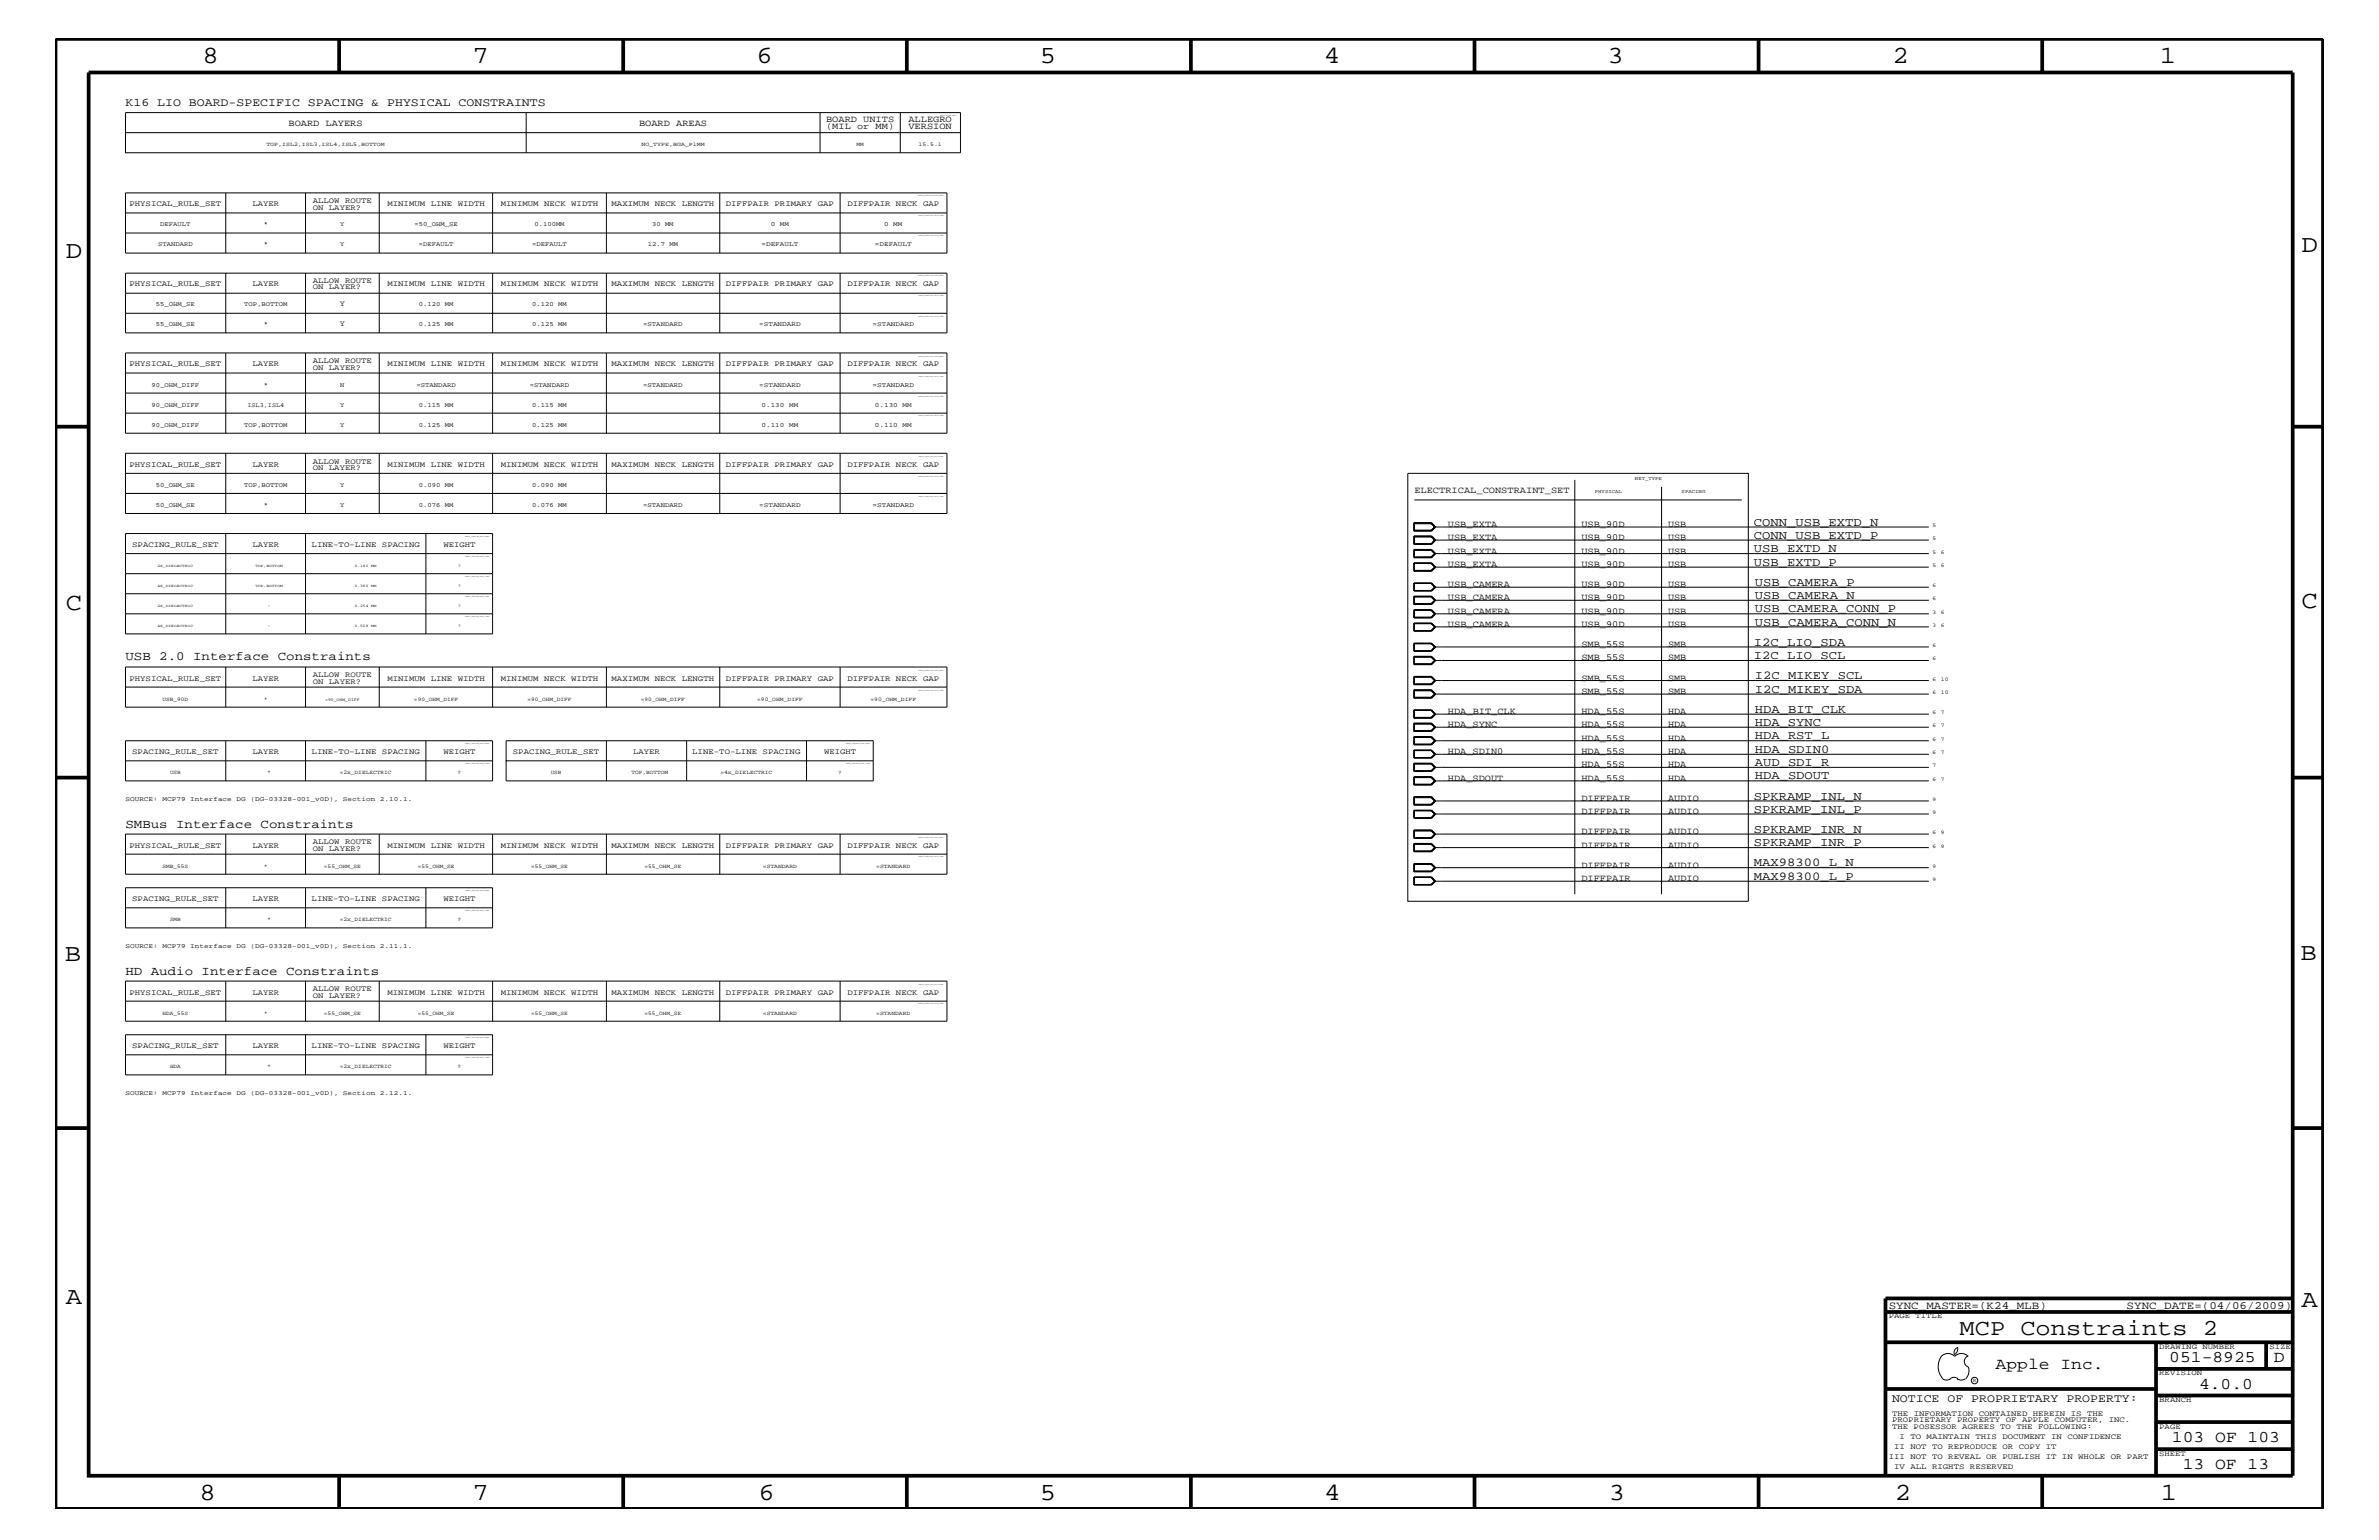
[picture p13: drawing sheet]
<svg xmlns="http://www.w3.org/2000/svg" width="432mm" height="279mm" viewBox="0 0 432 279" stroke-linecap="round" stroke-linejoin="round" font-family="sans-serif">
<defs><g id="words">
<g font-size="4.5">
<text x="36.7" y="11.5">8</text>
<text x="85.8" y="11.5">7</text>
<text x="137.3" y="11.5">6</text>
<text x="188.7" y="11.5">5</text>
<text x="240.3" y="11.5">4</text>
<text x="291.8" y="11.5">3</text>
<text x="343.5" y="11.5">2</text>
<text x="392" y="11.5">1</text>
<text x="11.9" y="46.8">D</text>
<text x="417.7" y="45.7">D</text>
<text x="11.9" y="110.6">C</text>
<text x="417.7" y="110.3">C</text>
<text x="11.8" y="174.3">B</text>
<text x="417.6" y="174.2">B</text>
<text x="11.9" y="236.7">A</text>
<text x="417.7" y="237.1">A</text>
<text x="36.2" y="272.1">8</text>
<text x="85.8" y="272.1">7</text>
<text x="137.7" y="272.1">6</text>
<text x="188.7" y="272.1">5</text>
<text x="240.4" y="272.1">4</text>
<text x="292" y="272.1">3</text>
<text x="343.9" y="272.1">2</text>
<text x="392.2" y="272.1">1</text>
</g>
<text font-size="4.1" x="355.7" y="242.3">MCP Constraints 2</text>
<g font-size="3">
<text x="362.2" y="248.4">Apple Inc.</text>
<text x="393.7" y="247.1">051-8925</text>
<text x="399.2" y="252">4.0.0</text>
<text x="412.7" y="247.1">D</text>
<text x="394.2" y="261.6">103 OF 103</text>
<text x="396.2" y="266.6">13 OF 13</text>
</g>
<g font-size="2.3">
<text x="22.8" y="119.8">USB 2.0 Interface Constraints</text>
<text x="22.8" y="150.1">SMBus Interface Constraints</text>
<text x="22.8" y="176.8">HD Audio Interface Constraints</text>
</g>
<g font-size="2.2">
<text x="318.3" y="95.4">CONN_USB_EXTD_N</text>
<text x="318.3" y="100.2">USB_EXTD_N</text>
<text x="318.3" y="97.7">CONN_USB_EXTD_P</text>
<text x="318.3" y="102.6">USB_EXTD_P</text>
<text x="318.5" y="106.3">USB_CAMERA_P</text>
<text x="318.5" y="113.6">USB_CAMERA_CONN_N</text>
<text x="318.5" y="111.1">USB_CAMERA_CONN_P</text>
<text x="318.5" y="108.7">USB_CAMERA_N</text>
<text x="318.3" y="119.6">I2C_LIO_SCL</text>
<text x="318.3" y="117.2">I2C_LIO_SDA</text>
<text x="318.5" y="125.7">I2C_MIKEY_SDA</text>
<text x="318.5" y="123.2">I2C_MIKEY_SCL</text>
<text x="318.5" y="129.3">HDA_BIT_CLK</text>
<text x="318.5" y="131.7">HDA_SYNC</text>
<text x="318.5" y="134.1">HDA_RST_L</text>
<text x="318.5" y="136.6">HDA_SDIN0</text>
<text x="318.5" y="139">AUD_SDI_R</text>
<text x="318.5" y="141.4">HDA_SDOUT</text>
<text x="318.3" y="145.1">SPKRAMP_INL_N</text>
<text x="318.3" y="147.5">SPKRAMP_INL_P</text>
<text x="318.3" y="153.5">SPKRAMP_INR_P</text>
<text x="318.3" y="151.1">SPKRAMP_INR_N</text>
<text x="318.3" y="157.2">MAX98300_L_N</text>
<text x="318.3" y="159.6">MAX98300_L_P</text>
</g>
<g font-size="2.1">
<text x="22.8" y="19.2">K16 LIO BOARD-SPECIFIC SPACING &amp; PHYSICAL CONSTRAINTS</text>
<text x="343.4" y="254.4">NOTICE OF PROPRIETARY PROPERTY:</text>
</g>
<g font-size="2">
<text x="342.8" y="237.4">SYNC_MASTER=(K24_MLB)</text>
<text x="386" y="237.4">SYNC_DATE=(04/06/2009)</text>
</g>
<g font-size="1.7">
<text x="52.4" y="22.9">BOARD LAYERS</text>
<text x="116" y="22.9">BOARD AREAS</text>
<text x="149.9" y="23.5">(MIL or MM)</text>
<text x="149.9" y="22.2">BOARD UNITS</text>
<text x="164.9" y="23.5">VERSION</text>
<text x="164.9" y="22.2">ALLEGRO</text>
<text x="256.7" y="89.5">ELECTRICAL_CONSTRAINT_SET</text>
<text x="262.8" y="95.6">USB_EXTA</text>
<text x="287" y="95.6">USB_90D</text>
<text x="302.8" y="95.6">USB</text>
<text x="262.8" y="100.4">USB_EXTA</text>
<text x="262.8" y="98">USB_EXTA</text>
<text x="287" y="100.4">USB_90D</text>
<text x="287" y="98">USB_90D</text>
<text x="302.8" y="100.4">USB</text>
<text x="302.8" y="98">USB</text>
<text x="262.8" y="102.9">USB_EXTA</text>
<text x="262.8" y="106.5">USB_CAMERA</text>
<text x="287" y="102.9">USB_90D</text>
<text x="287" y="106.5">USB_90D</text>
<text x="302.8" y="102.9">USB</text>
<text x="302.8" y="106.5">USB</text>
<text x="262.8" y="113.7">USB_CAMERA</text>
<text x="262.8" y="111.4">USB_CAMERA</text>
<text x="262.8" y="108.9">USB_CAMERA</text>
<text x="287" y="113.7">USB_90D</text>
<text x="287" y="111.4">USB_90D</text>
<text x="287" y="108.9">USB_90D</text>
<text x="302.8" y="113.7">USB</text>
<text x="302.8" y="111.4">USB</text>
<text x="302.8" y="108.9">USB</text>
<text x="287" y="119.8">SMB_55S</text>
<text x="287" y="117.4">SMB_55S</text>
<text x="302.8" y="119.8">SMB</text>
<text x="302.8" y="117.4">SMB</text>
<text x="287" y="125.9">SMB_55S</text>
<text x="287" y="123.5">SMB_55S</text>
<text x="302.8" y="125.9">SMB</text>
<text x="302.8" y="123.5">SMB</text>
<text x="262.8" y="129.6">HDA_BIT_CLK</text>
<text x="262.8" y="131.9">HDA_SYNC</text>
<text x="287" y="129.6">HDA_55S</text>
<text x="287" y="131.9">HDA_55S</text>
<text x="302.8" y="129.6">HDA</text>
<text x="302.8" y="131.9">HDA</text>
<text x="262.8" y="136.8">HDA_SDIN0</text>
<text x="287" y="134.4">HDA_55S</text>
<text x="287" y="136.8">HDA_55S</text>
<text x="302.8" y="134.4">HDA</text>
<text x="302.8" y="136.8">HDA</text>
<text x="262.8" y="141.7">HDA_SDOUT</text>
<text x="287" y="139.2">HDA_55S</text>
<text x="287" y="141.7">HDA_55S</text>
<text x="302.8" y="139.2">HDA</text>
<text x="302.8" y="141.7">HDA</text>
<text x="287" y="145.3">DIFFPAIR</text>
<text x="287" y="147.7">DIFFPAIR</text>
<text x="302.8" y="145.3">AUDIO</text>
<text x="302.8" y="147.7">AUDIO</text>
<text x="287" y="153.8">DIFFPAIR</text>
<text x="287" y="151.3">DIFFPAIR</text>
<text x="302.8" y="153.8">AUDIO</text>
<text x="302.8" y="151.3">AUDIO</text>
<text x="287" y="157.4">DIFFPAIR</text>
<text x="287" y="159.9">DIFFPAIR</text>
<text x="302.8" y="157.4">AUDIO</text>
<text x="302.8" y="159.9">AUDIO</text>
</g>
<g font-size="1.4">
<text x="23.5" y="37.4">PHYSICAL_RULE_SET</text>
<text x="45.8" y="37.4">LAYER</text>
<text x="56.8" y="36.8">ALLOW ROUTE</text>
<text x="56.8" y="38">ON LAYER?</text>
<text x="70.3" y="37.4">MINIMUM LINE WIDTH</text>
<text x="90.9" y="37.4">MINIMUM NECK WIDTH</text>
<text x="111" y="37.4">MAXIMUM NECK LENGTH</text>
<text x="131.7" y="37.4">DIFFPAIR PRIMARY GAP</text>
<text x="153.8" y="37.4">DIFFPAIR NECK GAP</text>
<text x="23.5" y="51.9">PHYSICAL_RULE_SET</text>
<text x="45.8" y="51.9">LAYER</text>
<text x="56.8" y="51.3">ALLOW ROUTE</text>
<text x="56.8" y="52.5">ON LAYER?</text>
<text x="70.3" y="51.9">MINIMUM LINE WIDTH</text>
<text x="90.9" y="51.9">MINIMUM NECK WIDTH</text>
<text x="111" y="51.9">MAXIMUM NECK LENGTH</text>
<text x="131.7" y="51.9">DIFFPAIR PRIMARY GAP</text>
<text x="153.8" y="51.9">DIFFPAIR NECK GAP</text>
<text x="61.7" y="55.6">Y</text>
<text x="61.7" y="59.2">Y</text>
<text x="56.8" y="65.9">ALLOW ROUTE</text>
<text x="23.5" y="66.5">PHYSICAL_RULE_SET</text>
<text x="45.8" y="66.5">LAYER</text>
<text x="56.8" y="67.1">ON LAYER?</text>
<text x="70.3" y="66.5">MINIMUM LINE WIDTH</text>
<text x="90.9" y="66.5">MINIMUM NECK WIDTH</text>
<text x="111" y="66.5">MAXIMUM NECK LENGTH</text>
<text x="131.7" y="66.5">DIFFPAIR PRIMARY GAP</text>
<text x="153.8" y="66.5">DIFFPAIR NECK GAP</text>
<text x="23.5" y="84.7">PHYSICAL_RULE_SET</text>
<text x="45.8" y="84.7">LAYER</text>
<text x="56.8" y="84.1">ALLOW ROUTE</text>
<text x="56.8" y="85.3">ON LAYER?</text>
<text x="70.3" y="84.7">MINIMUM LINE WIDTH</text>
<text x="90.9" y="84.7">MINIMUM NECK WIDTH</text>
<text x="111" y="84.7">MAXIMUM NECK LENGTH</text>
<text x="131.7" y="84.7">DIFFPAIR PRIMARY GAP</text>
<text x="153.8" y="84.7">DIFFPAIR NECK GAP</text>
<text x="24" y="99.3">SPACING_RULE_SET</text>
<text x="45.8" y="99.3">LAYER</text>
<text x="56.6" y="99.3">LINE-TO-LINE SPACING</text>
<text x="80.5" y="99.3">WEIGHT</text>
<text x="23.5" y="123.5">PHYSICAL_RULE_SET</text>
<text x="45.8" y="123.5">LAYER</text>
<text x="56.8" y="122.9">ALLOW ROUTE</text>
<text x="56.8" y="124.1">ON LAYER?</text>
<text x="70.3" y="123.5">MINIMUM LINE WIDTH</text>
<text x="90.9" y="123.5">MINIMUM NECK WIDTH</text>
<text x="111" y="123.5">MAXIMUM NECK LENGTH</text>
<text x="131.7" y="123.5">DIFFPAIR PRIMARY GAP</text>
<text x="153.8" y="123.5">DIFFPAIR NECK GAP</text>
<text x="24" y="136.8">SPACING_RULE_SET</text>
<text x="45.8" y="136.8">LAYER</text>
<text x="56.6" y="136.8">LINE-TO-LINE SPACING</text>
<text x="80.5" y="136.8">WEIGHT</text>
<text x="93.1" y="136.8">SPACING_RULE_SET</text>
<text x="114.9" y="136.8">LAYER</text>
<text x="125.6" y="136.8">LINE-TO-LINE SPACING</text>
<text x="149.6" y="136.8">WEIGHT</text>
<text x="23.5" y="153.8">PHYSICAL_RULE_SET</text>
<text x="45.8" y="153.8">LAYER</text>
<text x="56.8" y="153.2">ALLOW ROUTE</text>
<text x="56.8" y="154.4">ON LAYER?</text>
<text x="70.3" y="153.8">MINIMUM LINE WIDTH</text>
<text x="90.9" y="153.8">MINIMUM NECK WIDTH</text>
<text x="111" y="153.8">MAXIMUM NECK LENGTH</text>
<text x="131.7" y="153.8">DIFFPAIR PRIMARY GAP</text>
<text x="153.8" y="153.8">DIFFPAIR NECK GAP</text>
<text x="24" y="163.5">SPACING_RULE_SET</text>
<text x="45.8" y="163.5">LAYER</text>
<text x="56.6" y="163.5">LINE-TO-LINE SPACING</text>
<text x="80.5" y="163.5">WEIGHT</text>
<text x="56.8" y="179.9">ALLOW ROUTE</text>
<text x="23.5" y="180.5">PHYSICAL_RULE_SET</text>
<text x="45.8" y="180.5">LAYER</text>
<text x="56.8" y="181">ON LAYER?</text>
<text x="70.3" y="180.5">MINIMUM LINE WIDTH</text>
<text x="90.9" y="180.5">MINIMUM NECK WIDTH</text>
<text x="111" y="180.5">MAXIMUM NECK LENGTH</text>
<text x="131.7" y="180.5">DIFFPAIR PRIMARY GAP</text>
<text x="153.8" y="180.5">DIFFPAIR NECK GAP</text>
<text x="24" y="190.2">SPACING_RULE_SET</text>
<text x="45.8" y="190.2">LAYER</text>
<text x="56.6" y="190.2">LINE-TO-LINE SPACING</text>
<text x="80.5" y="190.2">WEIGHT</text>
<text x="342.8" y="239.2">PAGE TITLE</text>
<text x="391.9" y="244.7">DRAWING NUMBER</text>
<text x="411.9" y="244.7">SIZE</text>
<text x="391.9" y="249.5">REVISION</text>
<text x="343.4" y="256.8">THE INFORMATION CONTAINED HEREIN IS THE</text>
<text x="391.9" y="254.4">BRANCH</text>
<text x="343.4" y="259.3">THE POSESSOR AGREES TO THE FOLLOWING:</text>
<text x="343.4" y="258">PROPRIETARY PROPERTY OF APPLE COMPUTER, INC.</text>
<text x="343.8" y="262.9">II NOT TO REPRODUCE OR COPY IT</text>
<text x="344.8" y="261.1">I TO MAINTAIN THIS DOCUMENT IN CONFIDENCE</text>
<text x="391.9" y="259.3">PAGE</text>
<text x="342.8" y="264.7">III NOT TO REVEAL OR PUBLISH IT IN WHOLE OR PART</text>
<text x="343.8" y="266.6">IV ALL RIGHTS RESERVED</text>
<text x="391.9" y="264.1">SHEET</text>
</g>
<g font-size="1.2">
<text x="29.1" y="41">DEFAULT</text>
<text x="47.9" y="41">*</text>
<text x="61.8" y="41">Y</text>
<text x="75.2" y="41">=50_OHM_SE</text>
<text x="97" y="41">0.100MM</text>
<text x="118.4" y="41">30 MM</text>
<text x="139.9" y="41">0 MM</text>
<text x="160.5" y="41">0 MM</text>
<text x="28.7" y="44.6">STANDARD</text>
<text x="47.9" y="44.6">*</text>
<text x="61.8" y="44.6">Y</text>
<text x="76" y="44.6">=DEFAULT</text>
<text x="96.6" y="44.6">=DEFAULT</text>
<text x="117.6" y="44.6">12.7 MM</text>
<text x="138.2" y="44.6">=DEFAULT</text>
<text x="158.8" y="44.6">=DEFAULT</text>
<text x="28.3" y="59.2">55_OHM_SE</text>
<text x="28.3" y="55.6">55_OHM_SE</text>
<text x="44.3" y="55.6">TOP,BOTTOM</text>
<text x="47.9" y="59.2">*</text>
<text x="76" y="55.6">0.120 MM</text>
<text x="76" y="59.2">0.125 MM</text>
<text x="96.6" y="55.6">0.120 MM</text>
<text x="96.6" y="59.2">0.125 MM</text>
<text x="116.8" y="59.2">=STANDARD</text>
<text x="137.8" y="59.2">=STANDARD</text>
<text x="158.4" y="59.2">=STANDARD</text>
<text x="27.5" y="70.1">90_OHM_DIFF</text>
<text x="47.9" y="70.1">*</text>
<text x="61.8" y="70.1">N</text>
<text x="75.6" y="70.1">=STANDARD</text>
<text x="96.2" y="70.1">=STANDARD</text>
<text x="116.8" y="70.1">=STANDARD</text>
<text x="137.8" y="70.1">=STANDARD</text>
<text x="158.4" y="70.1">=STANDARD</text>
<text x="27.5" y="77.4">90_OHM_DIFF</text>
<text x="27.5" y="73.8">90_OHM_DIFF</text>
<text x="44.3" y="77.4">TOP,BOTTOM</text>
<text x="61.8" y="77.4">Y</text>
<text x="61.8" y="73.8">Y</text>
<text x="76" y="77.4">0.125 MM</text>
<text x="76" y="73.8">0.115 MM</text>
<text x="96.6" y="73.8">0.115 MM</text>
<text x="96.6" y="77.4">0.125 MM</text>
<text x="138.2" y="77.4">0.110</text>
<text x="138.2" y="73.8">0.130</text>
<text x="143.2" y="77.4">MM</text>
<text x="143.2" y="73.8">MM</text>
<text x="158.8" y="77.4">0.110</text>
<text x="158.8" y="73.8">0.130</text>
<text x="163.8" y="77.4">MM</text>
<text x="163.8" y="73.8">MM</text>
<text x="28.3" y="88.3">50_OHM_SE</text>
<text x="44.3" y="88.3">TOP,BOTTOM</text>
<text x="61.8" y="88.3">Y</text>
<text x="76" y="88.3">0.090 MM</text>
<text x="96.6" y="88.3">0.090 MM</text>
<text x="28.3" y="92">50_OHM_SE</text>
<text x="47.9" y="92">*</text>
<text x="61.8" y="92">Y</text>
<text x="76" y="92">0.076 MM</text>
<text x="96.6" y="92">0.076 MM</text>
<text x="116.8" y="92">=STANDARD</text>
<text x="137.8" y="92">=STANDARD</text>
<text x="158.4" y="92">=STANDARD</text>
<text x="22.8" y="145.3">SOURCE:</text>
<text x="29.5" y="145.3">MCP79</text>
<text x="34.5" y="145.3">Interface</text>
<text x="42.9" y="145.3">DG</text>
<text x="45.5" y="145.3">(DG-03328-001_v0D),</text>
<text x="62.2" y="145.3">Section</text>
<text x="69" y="145.3">2.10.1.</text>
<text x="22.8" y="172">SOURCE:</text>
<text x="29.5" y="172">MCP79</text>
<text x="34.5" y="172">Interface</text>
<text x="42.9" y="172">DG</text>
<text x="45.5" y="172">(DG-03328-001_v0D),</text>
<text x="62.2" y="172">Section</text>
<text x="69" y="172">2.11.1.</text>
<text x="22.8" y="198.7">SOURCE:</text>
<text x="29.5" y="198.7">MCP79</text>
<text x="34.5" y="198.7">Interface</text>
<text x="42.9" y="198.7">DG</text>
<text x="45.5" y="198.7">(DG-03328-001_v0D),</text>
<text x="62.2" y="198.7">Section</text>
<text x="69" y="198.7">2.12.1.</text>
</g>
<text font-size="1.1" x="44.9" y="73.8">ISL3,ISL4</text>
<g font-size="1">
<text x="48.3" y="26.5">TOP,ISL2,ISL3,ISL4,ISL5,BOTTOM</text>
<text x="116.4" y="26.5">NO_TYPE,BGA_P1MM</text>
<text x="155.4" y="26.5">MM</text>
<text x="166.7" y="26.5">15.5.1</text>
<text x="350.8" y="95.6">5</text>
<text x="350.8" y="100.4">5</text>
<text x="350.8" y="98">5</text>
<text x="352.3" y="100.4">6</text>
<text x="350.8" y="102.9">5</text>
<text x="350.8" y="106.5">6</text>
<text x="352.3" y="102.9">6</text>
<text x="350.8" y="113.7">3</text>
<text x="350.8" y="111.4">3</text>
<text x="350.8" y="108.9">6</text>
<text x="352.3" y="113.7">6</text>
<text x="352.3" y="111.4">6</text>
<text x="350.8" y="119.8">6</text>
<text x="350.8" y="117.4">6</text>
<text x="350.8" y="125.9">6</text>
<text x="350.8" y="123.5">6</text>
<text x="352.3" y="125.9">10</text>
<text x="352.3" y="123.5">10</text>
<text x="29.5" y="127.1">USB_90D</text>
<text x="48" y="127.1">*</text>
<text x="75.1" y="127.1">=90_OHM_DIFF</text>
<text x="95.7" y="127.1">=90_OHM_DIFF</text>
<text x="116.3" y="127.1">=90_OHM_DIFF</text>
<text x="137.4" y="127.1">=90_OHM_DIFF</text>
<text x="158" y="127.1">=90_OHM_DIFF</text>
<text x="350.8" y="129.6">6</text>
<text x="350.8" y="131.9">6</text>
<text x="352.3" y="129.6">7</text>
<text x="352.3" y="131.9">7</text>
<text x="350.8" y="134.4">6</text>
<text x="350.8" y="136.8">6</text>
<text x="352.3" y="134.4">7</text>
<text x="352.3" y="136.8">7</text>
<text x="30.9" y="140.4">USB</text>
<text x="48.6" y="140.4">*</text>
<text x="61.7" y="140.4">=2x_DIELECTRIC</text>
<text x="83.1" y="140.4">?</text>
<text x="99.9" y="140.4">USB</text>
<text x="114.6" y="140.4">TOP,BOTTOM</text>
<text x="130.8" y="140.4">=4x_DIELECTRIC</text>
<text x="152.1" y="140.4">?</text>
<text x="350.8" y="139.2">7</text>
<text x="350.8" y="141.7">6</text>
<text x="352.3" y="141.7">7</text>
<text x="350.8" y="145.3">9</text>
<text x="350.8" y="147.7">9</text>
<text x="350.8" y="153.8">6</text>
<text x="350.8" y="151.3">6</text>
<text x="352.3" y="153.8">9</text>
<text x="352.3" y="151.3">9</text>
<text x="29.5" y="157.4">SMB_55S</text>
<text x="48" y="157.4">*</text>
<text x="58.8" y="157.4">=55_OHM_SE</text>
<text x="75.8" y="157.4">=55_OHM_SE</text>
<text x="96.4" y="157.4">=55_OHM_SE</text>
<text x="117" y="157.4">=55_OHM_SE</text>
<text x="138.5" y="157.4">=STANDARD</text>
<text x="159" y="157.4">=STANDARD</text>
<text x="350.8" y="157.4">9</text>
<text x="350.8" y="159.9">9</text>
<text x="30.9" y="167.1">SMB</text>
<text x="48.6" y="167.1">*</text>
<text x="61.7" y="167.1">=2x_DIELECTRIC</text>
<text x="83.1" y="167.1">?</text>
<text x="29.5" y="184.1">HDA_55S</text>
<text x="48" y="184.1">*</text>
<text x="58.8" y="184.1">=55_OHM_SE</text>
<text x="75.8" y="184.1">=55_OHM_SE</text>
<text x="96.4" y="184.1">=55_OHM_SE</text>
<text x="117" y="184.1">=55_OHM_SE</text>
<text x="138.5" y="184.1">=STANDARD</text>
<text x="159" y="184.1">=STANDARD</text>
<text x="30.9" y="193.7">HDA</text>
<text x="48.6" y="193.7">*</text>
<text x="61.7" y="193.7">=2x_DIELECTRIC</text>
<text x="83.1" y="193.7">?</text>
<text x="358.1" y="250.7">R</text>
</g>
<g font-size=".9">
<text x="289.5" y="89.5">PHYSICAL</text>
<text x="296.8" y="87.1">NET_TYPE</text>
<text x="305.2" y="89.5">SPACING</text>
</g>
<g font-size=".8">
<text x="83.1" y="102.9">?</text>
<text x="83.1" y="106.5">?</text>
<text x="83.1" y="110.2">?</text>
<text x="83.1" y="113.7">?</text>
<text x="59" y="127.1">=90_OHM_DIFF</text>
</g>
<g font-size=".7">
<text x="28.6" y="102.9">2X_DIELECTRIC</text>
<text x="28.6" y="106.5">4X_DIELECTRIC</text>
<text x="46.4" y="102.9">TOP,BOTTOM</text>
<text x="46.4" y="106.5">TOP,BOTTOM</text>
<text x="64.4" y="102.9">0.180</text>
<text x="64.4" y="106.5">0.360</text>
<text x="67.4" y="102.9">MM</text>
<text x="67.4" y="106.5">MM</text>
<text x="28.6" y="110.2">2X_DIELECTRIC</text>
<text x="28.6" y="113.7">4X_DIELECTRIC</text>
<text x="64.4" y="110.2">0.254</text>
<text x="64.4" y="113.7">0.508</text>
<text x="67.4" y="110.2">MM</text>
<text x="67.4" y="113.7">MM</text>
</g>
<g font-size=".5">
<text x="48.7" y="110.2">*</text>
<text x="48.7" y="113.7">*</text>
</g>
<g font-size=".3">
<text x="170.6" y="21">TABLE_BOARD_INFO</text>
<text x="166.7" y="35.6">TABLE_PHYSICAL_RULE_HEAD</text>
<text x="166.7" y="39.2">TABLE_PHYSICAL_RULE_ITEM</text>
<text x="166.7" y="42.9">TABLE_PHYSICAL_RULE_ITEM</text>
<text x="166.7" y="50.2">TABLE_PHYSICAL_RULE_HEAD</text>
<text x="166.7" y="53.8">TABLE_PHYSICAL_RULE_ITEM</text>
<text x="166.7" y="57.4">TABLE_PHYSICAL_RULE_ITEM</text>
<text x="166.7" y="64.7">TABLE_PHYSICAL_RULE_HEAD</text>
<text x="166.7" y="72">TABLE_PHYSICAL_RULE_ITEM</text>
<text x="166.7" y="68.4">TABLE_PHYSICAL_RULE_ITEM</text>
<text x="166.7" y="75.6">TABLE_PHYSICAL_RULE_ITEM</text>
<text x="166.7" y="82.8">TABLE_PHYSICAL_RULE_HEAD</text>
<text x="166.7" y="86.5">TABLE_PHYSICAL_RULE_ITEM</text>
<text x="166.7" y="90.1">TABLE_PHYSICAL_RULE_ITEM</text>
<text x="84.4" y="101">TABLE_SPACING_RULE_ITEM</text>
<text x="84.4" y="97.4">TABLE_SPACING_RULE_HEAD</text>
<text x="84.4" y="104.7">TABLE_SPACING_RULE_ITEM</text>
<text x="84.4" y="108.3">TABLE_SPACING_RULE_ITEM</text>
<text x="84.4" y="112">TABLE_SPACING_RULE_ITEM</text>
<text x="166.7" y="121.7">TABLE_PHYSICAL_RULE_HEAD</text>
<text x="166.7" y="125.3">TABLE_PHYSICAL_RULE_ITEM</text>
<text x="84.4" y="135">TABLE_SPACING_RULE_HEAD</text>
<text x="153.5" y="135">TABLE_SPACING_RULE_HEAD</text>
<text x="84.4" y="138.6">TABLE_SPACING_RULE_ITEM</text>
<text x="153.5" y="138.6">TABLE_SPACING_RULE_ITEM</text>
<text x="166.7" y="155.6">TABLE_PHYSICAL_RULE_ITEM</text>
<text x="166.7" y="152">TABLE_PHYSICAL_RULE_HEAD</text>
<text x="84.4" y="161.7">TABLE_SPACING_RULE_HEAD</text>
<text x="84.4" y="165.3">TABLE_SPACING_RULE_ITEM</text>
<text x="166.7" y="178.7">TABLE_PHYSICAL_RULE_HEAD</text>
<text x="166.7" y="182.2">TABLE_PHYSICAL_RULE_ITEM</text>
<text x="84.4" y="192">TABLE_SPACING_RULE_ITEM</text>
<text x="84.4" y="188.3">TABLE_SPACING_RULE_HEAD</text>
</g>
</g></defs>
<g fill="none" stroke="#000" stroke-width=".18">
<path d="M22.8 20.4h151.5v7.3h-151.5zM22.8 35h149.1v10.9h-149.1zM22.8 38.6h149.1M22.8 24.1h151.5M41 35v10.9M55.5 35v10.9M68.8 35v10.9M89.4 35v10.9M95.5 20.4v7.3M110.1 35v10.9M130.6 35v10.9M148.8 20.4v7.3"/>
<path d="M152.5 35v10.9M163.4 20.4v7.3M22.8 42.3h149.1M22.8 49.6h149.1v10.8h-149.1zM22.8 53.2h149.1M22.8 56.8h149.1M41 49.6v10.8M55.5 49.6v10.8M68.8 49.6v10.8M89.4 49.6v10.8M110.1 49.6v10.8M130.6 49.6v10.8"/>
<path d="M152.5 49.6v10.8M22.8 64h149.1v14.6h-149.1zM22.8 75h149.1M22.8 71.3h149.1M22.8 67.7h149.1M41 64v14.6M55.5 64v14.6M68.8 64v14.6M89.4 64v14.6M110.1 64v14.6M130.6 64v14.6M152.5 64v14.6"/>
<path d="M22.8 82.2h149.1v11h-149.1zM22.8 89.5h149.1M22.8 85.9h149.1M41 82.2v11M41 96.8v18.2M55.5 82.2v11M55.5 96.8v18.2M68.8 82.2v11M77.3 96.8v18.2M89.4 82.2v11M110.1 82.2v11M130.6 82.2v11"/>
<path d="M152.5 82.2v11M255.5 85.9h61.8v77.6h-61.8zM256.6 94.9h3.2l.8 .7-.8 .8h-3.2zM256.6 97.2h3.2l.8 .8-.8 .7h-3.2zM256.6 99.7h3.2l.8 .7-.8 .8h-3.2zM256.6 97.3h3.2l.7 .7-.7 .7M256.6 99.8h3.2l.7 .6-.7 .7h-3.2M256.7 94.9h3.1l.6 .7-.6 .6h-3.1zM256.7 99.8v1.3M256.7 95h3.1l.6 .6M256.7 99.9h3.1l.6 .5M256.7 90.7h59.4"/>
<path d="M259.8 97.4h-3.1v1.3h3.1M259.8 97.4l.6 .6-.6 .7M259.8 97.4l.6 .6M259.8 99.8l.6 .6-.6 .7M259.8 94.9l.7 .7-.7 .7h-3.2M260.4 95.6l-.6 .6M260.4 95.6h89.7M260.4 98l-.6 .7M260.4 98h89.7M285.8 87.1v75.1M301.6 88.3v73.9M22.8 100.4v14.6h66.6v-18.2h-66.6v3.6h66.6"/>
<path d="M22.8 111.4h66.6M22.8 104.1h66.6M22.8 107.7h66.6M256.6 102.1h3.2l.8 .8-.8 .8h-3.2zM256.6 108.1h3.2l.8 .8-.8 .8h-3.2zM256.6 110.6h3.2l.8 .8-.8 .7h-3.2zM256.6 119.1h3.2l.8 .7-.8 .8h-3.2zM256.6 108.2h3.2l.7 .7-.7 .8M256.6 110.7h3.2l.7 .7-.7 .6h-3.2M256.6 119.2h3.2l.7 .6-.7 .7h-3.2M256.7 108.2v1.4h3.1l.6-.7-.6-.7M256.7 110.7v1.3"/>
<path d="M256.7 119.2v1.3M256.7 108.3h3.1l.6 .6M256.7 110.8h3.1l.6 .6M256.7 119.2h3.1l.6 .6M259.8 102.2h-3.1v1.3h3.1M259.8 105.9h-3.1v1.2h3.1M259.8 113.1h-3.1v1.3h3.1M259.8 116.8h-3.1v1.3h3.1M259.8 105.9l.6 .6-.6 .6M259.8 105.9l.6 .6M259.8 102.2l.6 .7-.6 .6M259.8 102.2l.6 .7"/>
<path d="M259.8 113.1l.6 .6-.6 .7M259.8 113.1l.6 .6M259.8 110.7l.6 .7-.6 .6M259.8 116.8l.6 .6-.6 .7M259.8 116.8l.6 .6M259.8 119.2l.6 .6-.6 .7M259.8 105.8h-3.2v1.4h3.2M259.8 113.1h-3.2v1.4h3.2M259.8 116.7h-3.2v1.4h3.2M259.8 105.8l.8 .7-.8 .7M259.8 105.8l.7 .7-.7 .7M259.8 102.1l.7 .8-.7 .7h-3.2"/>
<path d="M259.8 113.1l.8 .6-.8 .8M259.8 113.1l.7 .6-.7 .8M259.8 116.7l.8 .7-.8 .7M259.8 116.7l.7 .7-.7 .7M260.4 106.5l-.6 .6M260.4 106.5h89.7M260.4 108.9l-.6 .6h-3.1M260.4 108.9h89.7M260.4 100.4l-.6 .6h-3.1M260.4 100.4h89.7M260.4 102.9l-.6 .6M260.4 102.9h89.7"/>
<path d="M260.4 113.7l-.6 .7M260.4 113.7h89.7M260.4 111.4l-.6 .6h-3.1M260.4 111.4h89.7M260.4 117.4l-.6 .7M260.4 117.4h89.7M260.4 119.8l-.6 .6h-3.1M260.4 119.8h89.7M22.8 138v3.7h66.6v-7.3h-66.6v3.6h66.6M22.8 121h149.1v7.3h-149.1zM22.8 124.7h149.1M41 121v7.3"/>
<path d="M41 134.4v7.3M55.5 121v7.3M55.5 134.4v7.3M68.8 121v7.3M77.3 134.4v7.3M89.4 121v7.3M91.9 138v3.7h66.6v-7.3h-66.6v3.6h66.6M110.1 121v7.3M110.1 134.4v7.3M124.6 134.4v7.3M130.6 121v7.3M146.4 134.4v7.3"/>
<path d="M152.5 121v7.3M256.6 128.8h3.2l.8 .8-.8 .7h-3.2zM256.6 122.7h3.2l.8 .8-.8 .7h-3.2zM256.6 125.2h3.2l.8 .7-.8 .8h-3.2zM256.6 131.2h3.2l.8 .7-.8 .8h-3.2zM256.6 133.6h3.2l.8 .8-.8 .8h-3.2zM256.6 138.5h3.2l.8 .7-.8 .8h-3.2zM256.6 131.3h3.2l.7 .6-.7 .8M256.6 122.8h3.2l.7 .7-.7 .6h-3.2M256.6 138.5h3.2l.7 .7-.7 .7h-3.2M256.6 133.7h3.2l.7 .7-.7 .7h-3.2M256.7 122.8v1.3"/>
<path d="M256.7 125.3h3.1l.6 .6-.6 .6h-3.1zM256.7 131.3h3.1l.6 .6-.6 .7h-3.1zM256.7 133.7v1.4M256.7 138.5v1.4M256.7 122.9h3.1l.6 .6M256.7 125.3h3.1l.6 .6M256.7 138.6h3.1l.6 .6M256.7 133.8h3.1l.6 .6M259.8 128.9h-3.1v1.3h3.1M259.8 136.2h-3.1v1.2h3.1M259.8 128.9l.6 .7-.6 .6M259.8 128.9l.6 .7"/>
<path d="M259.8 131.3l.6 .6M259.8 122.8l.6 .7-.6 .6M259.8 138.5l.6 .7-.6 .7M259.8 133.7l.6 .7-.6 .7M259.8 136.2l.6 .6-.6 .6M259.8 136.2l.6 .6M259.8 136.1h-3.2v1.4h3.2M259.8 128.8l.7 .8-.7 .6h-3.2M259.8 125.2l.7 .7-.7 .7h-3.2M259.8 136.1l.8 .7-.8 .7M259.8 136.1l.7 .7-.7 .7M260.4 129.6l-.6 .6"/>
<path d="M260.4 129.6h89.7M260.4 131.9l-.6 .6h-3.1M260.4 131.9h89.7M260.4 123.5l-.6 .6h-3.1M260.4 123.5h89.7M260.4 125.9l-.6 .6M260.4 125.9h89.7M260.4 139.2l-.6 .6h-3.1M260.4 139.2h89.7M260.4 134.4l-.6 .6h-3.1M260.4 134.4h89.7M260.4 136.8l-.6 .6"/>
<path d="M260.4 136.8h89.7M22.8 151.3h149.1v7.3h-149.1zM22.8 155h149.1M41 151.3v7.3M55.5 151.3v7.3M68.8 151.3v7.3M89.4 151.3v7.3M110.1 151.3v7.3M130.6 151.3v7.3M152.5 151.3v7.3M256.6 140.9h3.2l.8 .8-.8 .7h-3.2zM256.6 144.6h3.2l.8 .7-.8 .8h-3.2z"/>
<path d="M256.6 150.6h3.2l.8 .7-.8 .8h-3.2zM256.6 153h3.2l.8 .8-.8 .7h-3.2zM256.6 156.7h3.2l.8 .7-.8 .8h-3.2zM256.6 156.7h3.2l.7 .7-.7 .7h-3.2M256.6 150.7h3.2l.7 .6-.7 .8M256.6 153.1h3.2l.7 .7-.7 .7h-3.2M256.6 141h3.2l.7 .7-.7 .7h-3.2M256.7 141v1.4M256.7 146v-1.4h3.1l.6 .7-.6 .7M256.7 153.1v1.4M256.7 156.7v1.4M256.7 144.7h3.1l.6 .6"/>
<path d="M256.7 156.8h3.1l.6 .6M256.7 153.2h3.1l.6 .6M256.7 141.1h3.1l.6 .6M259.8 147.1h-3.1v1.3h3.1M259.8 150.7h-3.1v1.3h3.1M259.8 159.2h-3.1v1.3h3.1M259.8 147.1l.6 .6-.6 .7M259.8 147.1l.6 .6M259.8 156.7l.6 .7-.6 .7M259.8 159.2l.6 .7-.6 .6M259.8 159.2l.6 .7M259.8 150.7l.6 .6-.6 .7"/>
<path d="M259.8 150.7l.6 .6M259.8 153.1l.6 .7-.6 .7M259.8 141l.6 .7-.6 .7M259.8 147h-3.2v1.4h3.2M259.8 159.1h-3.2v1.5h3.2M259.8 144.6l.7 .7-.7 .7h-3.2M259.8 147l.8 .7-.8 .7M259.8 147l.7 .7-.7 .7M259.8 159.1l.8 .8-.8 .7M259.8 159.1l.7 .8-.7 .7M260.4 145.3l-.6 .6h-3.1M260.4 145.3h89.7"/>
<path d="M260.4 147.7l-.6 .7M260.4 147.7h89.7M260.4 157.4l-.6 .6h-3.1M260.4 157.4h89.7M260.4 159.9l-.6 .6M260.4 159.9h89.7M260.4 151.3l-.6 .7M260.4 151.3h89.7M260.4 153.8l-.6 .6h-3.1M260.4 153.8h89.7M260.4 141.7l-.6 .6h-3.1M260.4 141.7h89.7"/>
<path d="M22.8 164.7v3.6h66.6v-7.2h-66.6v3.6h66.6M22.8 178h149.1v7.3h-149.1zM41 161.1v7.2M41 178v7.3M55.5 161.1v7.2M55.5 178v7.3M68.8 178v7.3M77.3 161.1v7.2M89.4 178v7.3M110.1 178v7.3M130.6 178v7.3M152.5 178v7.3"/>
<path d="M22.8 191.4v3.6h66.6v-7.3h-66.6v3.7h66.6M22.8 181.6h149.1M41 187.7v7.3M55.5 187.7v7.3M77.3 187.7v7.3M352.3 246.1a1.69 1.69 0 0 1 2.5 0 1.72 1.72 0 0 1 2.4 0M352.4 246a3.2 3.2 0 0 0 .4 4.3l.8 .1 .4-.2M354 250.2l.7-.3 .7 .3M355.2 250.2l.7 .2 .7-.2M355.3 244.4v.3a1.18 1.18 0 0 1-.6 1.1M355.4 244.4a.99 .99 0 0 0-.6 1.4M357.2 246a1.04 1.04 0 0 0-.7 1 1.04 1.04 0 0 0 .7 1"/>
<path d="M357.3 248l.1 .7a2.11 2.11 0 0 1-.6 1.5"/>
<circle cx="358.4" cy="250.5" r=".59"/>
</g>
<g fill="none" stroke="#000" stroke-width=".68" stroke-linecap="butt">
<path d="M10.1 7.1h411.5v266.7h-411.5zM16.1 13.2h400v254.5h-400zM61.6 7.1v6.1M113.1 7.1v6.1M164.6 7.1v6.1M216.2 7.1v6.1M267.6 7.1v6.1M319.2 7.1v6.1M370.7 7.1v6.1M10.1 77.4h6M416.1 77.4h5.5M10.1 141.1h6"/>
<path d="M416.1 141.1h5.5M10.1 204.7h6M416.1 204.7h5.5M342.2 238h73.9M416.1 235.6h-73.9v32.1M342.2 243.5h73.9M342.2 252h49.1M391.3 243.5v24.2M391.3 258h24.8M391.3 253.2h24.8M391.3 248.4h24.8M411.3 243.5v4.9"/>
<path d="M61.6 267.7v6.1M113.1 267.7v6.1M164.6 267.7v6.1M216.2 268v5.8M267.6 267.7v6.1M319.2 267.7v6.1M370.7 267.7v6.1M391.3 262.9h24.8"/>
</g>
<use href="#words"/>
</svg>
